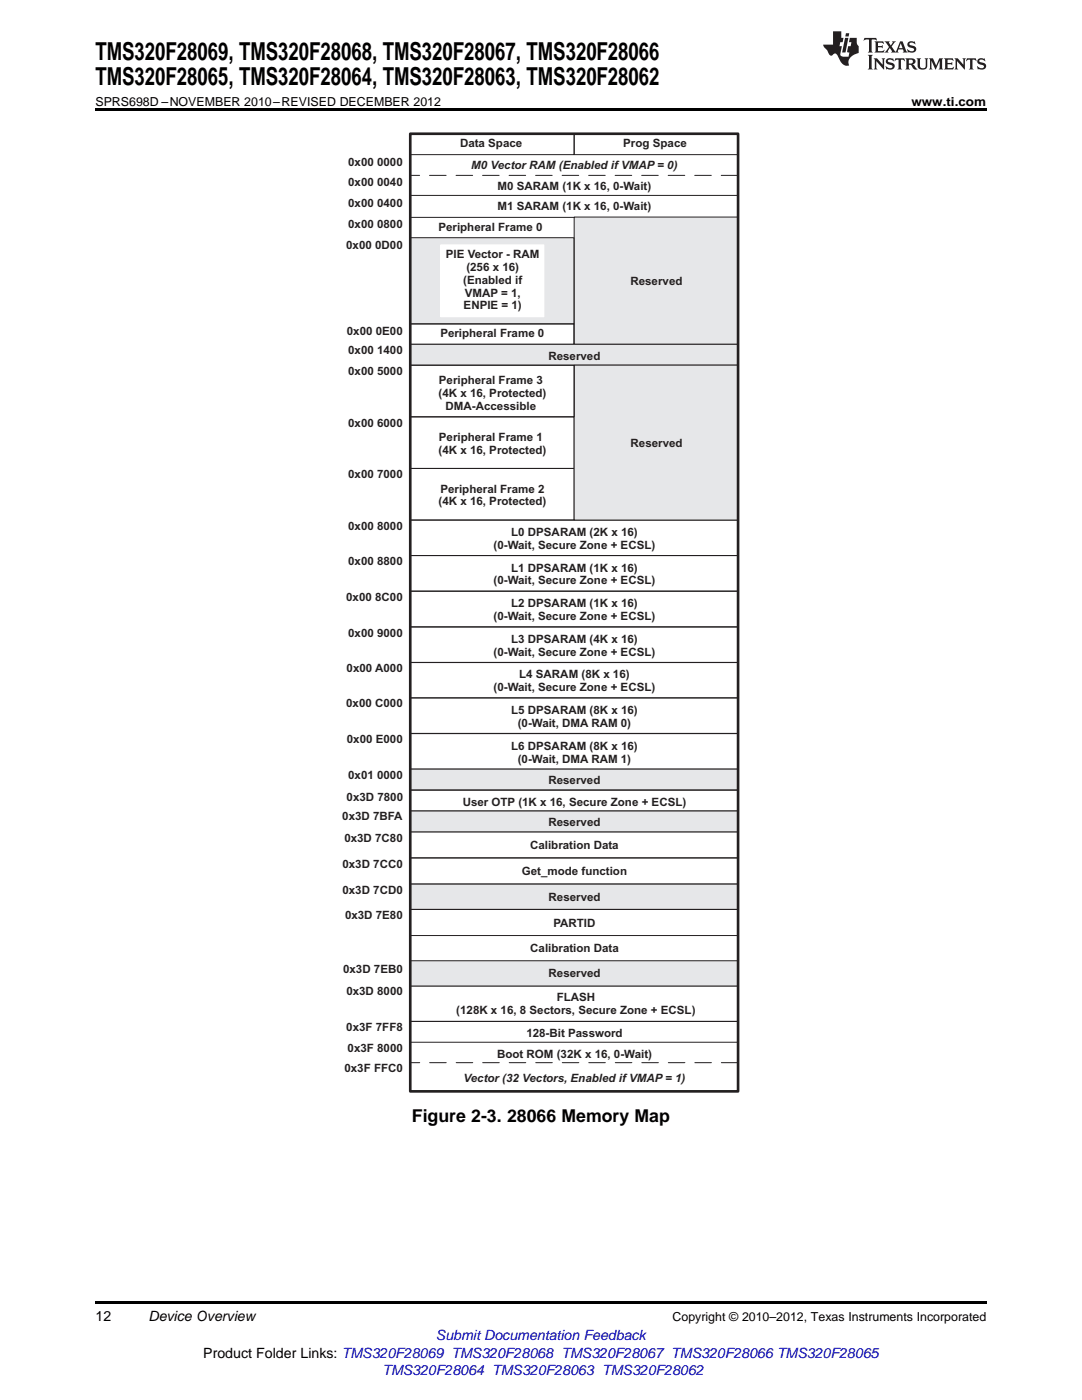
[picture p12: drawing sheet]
<svg xmlns="http://www.w3.org/2000/svg" width="216mm" height="279mm" viewBox="0 0 216 279" stroke-linecap="round" stroke-linejoin="round" font-family="sans-serif">
<defs><g id="words">
<g font-size="4.9">
<text x="19" y="12">TMS320F28069, TMS320F28068, TMS320F28067, TMS320F28066</text>
<text x="19" y="16.9">TMS320F28065, TMS320F28064, TMS320F28063, TMS320F28062</text>
</g>
<text font-size="3.5" x="82.2" y="224">Figure 2-3. 28066 Memory Map</text>
<g font-size="2.8">
<text x="19" y="263.6">12</text>
<text x="29.6" y="263.6">Device Overview</text>
<text x="40.6" y="270.9">Product Folder Links: TMS320F28069 TMS320F28068 TMS320F28067 TMS320F28066 TMS320F28065</text>
</g>
<g font-size="2.8" fill="#00f">
<text x="87" y="267.4">Submit Documentation Feedback</text>
<text x="76.3" y="274.5">TMS320F28064 TMS320F28063 TMS320F28062</text>
</g>
<g font-size="2.5">
<text x="19" y="21.1">SPRS698D –NOVEMBER 2010–REVISED DECEMBER 2012</text>
<text x="181.9" y="21.1">www.ti.com</text>
<text x="134.2" y="263.6">Copyright © 2010–2012, Texas Instruments Incorporated</text>
</g>
<g font-size="2.3" fill="#231f20">
<text x="91.8" y="29.4">Data Space</text>
<text x="124.4" y="29.4">Prog Space</text>
<text x="69.5" y="33">0x00 0000</text>
<text x="94" y="33.8">M0 Vector RAM (Enabled if VMAP = 0)</text>
<text x="69.5" y="37.1">0x00 0040</text>
<text x="69.5" y="41.3">0x00 0400</text>
<text x="99.3" y="37.9">M0 SARAM (1K x 16, 0-Wait)</text>
<text x="69.5" y="45.6">0x00 0800</text>
<text x="87.5" y="46.2">Peripheral Frame 0</text>
<text x="99.3" y="42">M1 SARAM (1K x 16, 0-Wait)</text>
<text x="69.1" y="49.6">0x00 0D00</text>
<text x="89" y="51.5">PIE Vector - RAM</text>
<text x="92.4" y="56.6">(Enabled if</text>
<text x="92.7" y="59.2">VMAP = 1,</text>
<text x="93.1" y="54.1">(256 x 16)</text>
<text x="125.8" y="56.8">Reserved</text>
<text x="92.5" y="61.7">ENPIE = 1)</text>
<text x="69.2" y="66.9">0x00 0E00</text>
<text x="69.5" y="70.7">0x00 1400</text>
<text x="87.9" y="67.3">Peripheral Frame 0</text>
<text x="109.4" y="71.8">Reserved</text>
<text x="69.5" y="74.9">0x00 5000</text>
<text x="87.6" y="76.6">Peripheral Frame 3</text>
<text x="87.5" y="79.2">(4K x 16, Protected)</text>
<text x="88.9" y="81.7">DMA-Accessible</text>
<text x="69.5" y="85.2">0x00 6000</text>
<text x="87.6" y="88">Peripheral Frame 1</text>
<text x="125.8" y="89.1">Reserved</text>
<text x="69.5" y="95.4">0x00 7000</text>
<text x="87.5" y="90.6">(4K x 16, Protected)</text>
<text x="87.5" y="100.8">(4K x 16, Protected)</text>
<text x="87.9" y="98.3">Peripheral Frame 2</text>
<text x="69.5" y="105.8">0x00 8000</text>
<text x="102" y="107">L0 DPSARAM (2K x 16)</text>
<text x="69.5" y="112.7">0x00 8800</text>
<text x="98.5" y="109.6">(0-Wait, Secure Zone + ECSL)</text>
<text x="69.1" y="119.9">0x00 8C00</text>
<text x="98.5" y="116.6">(0-Wait, Secure Zone + ECSL)</text>
<text x="102" y="114.1">L1 DPSARAM (1K x 16)</text>
<text x="98.5" y="123.8">(0-Wait, Secure Zone + ECSL)</text>
<text x="102" y="121.2">L2 DPSARAM (1K x 16)</text>
<text x="69.5" y="127.1">0x00 9000</text>
<text x="98.5" y="130.9">(0-Wait, Secure Zone + ECSL)</text>
<text x="102" y="128.4">L3 DPSARAM (4K x 16)</text>
<text x="69.2" y="134.2">0x00 A000</text>
<text x="98.5" y="138">(0-Wait, Secure Zone + ECSL)</text>
<text x="103.6" y="135.4">L4 SARAM (8K x 16)</text>
<text x="69.1" y="141.1">0x00 C000</text>
<text x="102" y="142.5">L5 DPSARAM (8K x 16)</text>
<text x="69.2" y="148.3">0x00 E000</text>
<text x="102" y="149.6">L6 DPSARAM (8K x 16)</text>
<text x="103.3" y="145">(0-Wait, DMA RAM 0)</text>
<text x="69.5" y="155.6">0x01 0000</text>
<text x="103.3" y="152.2">(0-Wait, DMA RAM 1)</text>
<text x="69.2" y="159.8">0x3D 7800</text>
<text x="92.3" y="160.8">User OTP (1K x 16, Secure Zone + ECSL)</text>
<text x="109.4" y="156.5">Reserved</text>
<text x="68.3" y="163.7">0x3D 7BFA</text>
<text x="68.7" y="168">0x3D 7C80</text>
<text x="109.4" y="164.9">Reserved</text>
<text x="68.3" y="173.2">0x3D 7CC0</text>
<text x="105.8" y="169.4">Calibration Data</text>
<text x="68.3" y="178.5">0x3D 7CD0</text>
<text x="104.1" y="174.6">Get_mode function</text>
<text x="109.5" y="179.8">Reserved</text>
<text x="68.8" y="183.4">0x3D 7E80</text>
<text x="110.4" y="184.9">PARTID</text>
<text x="105.8" y="190">Calibration Data</text>
<text x="68.5" y="194.1">0x3D 7EB0</text>
<text x="109.5" y="195.1">Reserved</text>
<text x="69.1" y="198.6">0x3D 8000</text>
<text x="91" y="202.3">(128K x 16, 8 Sectors, Secure Zone + ECSL)</text>
<text x="111.1" y="199.8">FLASH</text>
<text x="69.1" y="205.8">0x3F 7FF8</text>
<text x="105" y="207">128-Bit Password</text>
<text x="68.7" y="214">0x3F FFC0</text>
<text x="69.4" y="210">0x3F 8000</text>
<text x="92.5" y="215.8">Vector (32 Vectors, Enabled if VMAP = 1)</text>
<text x="99.2" y="211.1">Boot ROM (32K x 16, 0-Wait)</text>
</g>
</g></defs>
<path d="M19 259.7h177.8v.5h-177.8z" fill="#000"/>
<path d="M81.9 26.7h32.7v4.2h-32.7zM114.6 26.7h32.7v4.2h-32.7z" fill="none" stroke="#231f20" stroke-width=".2"/>
<path d="M114.6 43.3h32.7v25.4h-32.7z" fill-rule="evenodd" fill="#e6e7e9"/>
<path d="M81.8 39h65.4M114.6 43.3h32.7v25.4h-32.7z" fill="none" stroke="#231f20" stroke-width=".2"/>
<path d="M147.2 35h-65.4" fill="none" stroke="#231f20" stroke-width=".2" stroke-dasharray="3.3 2"/>
<path d="M81.8 47.4h32.7v17.2h-32.7z" fill-rule="evenodd" fill="#e6e7e9"/>
<path d="M81.8 47.4h32.7v17.2h-32.7z" fill="none" stroke="#231f20" stroke-width=".2"/>
<path d="M87.9 48.9h20.6v14.3h-20.6z" fill-rule="evenodd" fill="#fff"/>
<path d="M87.9 48.9h20.6v14.3h-20.6z" fill="none" stroke="#fff" stroke-width=".2"/>
<path d="M81.8 43.4h32.8M81.9 64.6h32.6v4.1h-32.6z" fill="none" stroke="#231f20" stroke-width=".2"/>
<path d="M81.9 68.7h65.4v4.2h-65.4z" fill-rule="evenodd" fill="#e6e7e9"/>
<path d="M81.9 68.7h65.4v4.2h-65.4zM81.9 83.2h32.7v10.3h-32.7zM81.9 93.5h32.7v10.3h-32.7zM81.9 103.8h65.4v7.1h-65.4zM81.9 118h65.4v7.1h-65.4zM81.9 110.9h65.4v7.1h-65.4zM81.9 125.1h65.4v7.1h-65.4zM81.9 132.2h65.4v7.1h-65.4zM81.9 139.3h65.4v7.1h-65.4zM81.9 146.4h65.4v7.1h-65.4z" fill="none" stroke="#231f20" stroke-width=".2"/>
<path d="M114.6 72.9h32.7v30.9h-32.7z" fill-rule="evenodd" fill="#e6e7e9"/>
<path d="M114.6 72.9h32.7v30.9h-32.7z" fill="none" stroke="#231f20" stroke-width=".2"/>
<path d="M81.9 153.5h65.4v4.2h-65.4z" fill-rule="evenodd" fill="#e6e7e9"/>
<path d="M81.9 72.9h32.7v10.3h-32.7zM81.9 153.5h65.4v4.2h-65.4zM81.9 157.7h65.4v4.2h-65.4zM81.9 166h65.4v5.2h-65.4z" fill="none" stroke="#231f20" stroke-width=".2"/>
<path d="M81.9 161.9h65.4v4.1h-65.4z" fill-rule="evenodd" fill="#e6e7e9"/>
<path d="M81.9 161.9h65.4v4.1h-65.4zM81.9 171.2h65.4v5.2h-65.4zM81.9 196.8h65.4v7h-65.4zM81.9 203.8h65.4v4.2h-65.4z" fill="none" stroke="#231f20" stroke-width=".2"/>
<path d="M147.2 212.1h-65.3" fill="none" stroke="#231f20" stroke-width=".2" stroke-dasharray="3.3 2"/>
<path d="M81.9 176.5h65.4v5h-65.4z" fill-rule="evenodd" fill="#e6e7e9"/>
<path d="M81.9 176.5h65.4v5h-65.4zM81.9 181.5h65.4v5.2h-65.4z" fill="none" stroke="#231f20" stroke-width=".2"/>
<path d="M81.9 186.7h65.4v5h-65.4z" fill-rule="evenodd" fill="#fff"/>
<path d="M81.9 186.7h65.4v5h-65.4z" fill="none" stroke="#231f20" stroke-width=".2"/>
<path d="M81.9 191.7h65.4v5.1h-65.4z" fill-rule="evenodd" fill="#e6e7e9"/>
<path d="M81.9 191.7h65.4v5.1h-65.4z" fill="none" stroke="#231f20" stroke-width=".2"/>
<path d="M81.9 26.7h65.4v191.1h-65.4z" fill="none" stroke="#231f20" stroke-width=".53"/>
<path d="M19 21.6h177.8v.6h-177.8z" fill="#000"/>
<g fill="#231f20">
<path d="M172.5 7.6l-.1 .5 .4-.2h.6v.1v2.1l-.2 .4h.9l-.2-.4v-2.1l.1-.1h.5l.5 .2-.2-.5zM174.5 8.3l.2 .3v1.5l-.2 .4h1.8l.2-.6a1.04 1.04 0 0 1-1.3 .2v-.7h.6l.3 .2v-.6l-.3 .2h-.6v-.6l.8-.1 .4 .3-.2-.5zM176.5 8.3l.9 1.1-.9 1.1h.8l-.2-.2 .4-.7 .5 .7-.2 .2h1.5l-.2-.2 .2-.4h.9l.1 .4-.2 .2h1l-.3-.3-.7-1.9h-.5l-.9 2-.8-1 .9-1h-.8l.1 .3-.4 .5-.3-.6 .1-.2zM179.7 8.6l.4 1h-.7zM181.3 8.4a.63 .63 0 0 0-.2 .7 .63 .63 0 0 0 .6 .4l.6 .2 .1 .2a.75 .75 0 0 1-.7 .4 .75 .75 0 0 1-.6-.5l.1 .7 .1-.1a1.11 1.11 0 0 0 1.5-.6 1.13 1.13 0 0 0-1.2-.8l-.1-.4a1.04 1.04 0 0 1 1.2 .2l-.2-.5-.2 .1-.4-.2zM173.2 10.9l.2 .4v2.2l-.2 .4h1l-.3-.4v-2.2l.3-.4zM174.3 11.6l.3 .4v1.5l-.3 .4h.8l-.2-.4v-1.3l1.5 1.7v-1.9l.2-.4h-.7l.2 .4v.9l-1.1-1.3zM177 11.8a.62 .62 0 0 0-.2 .7 .62 .62 0 0 0 .6 .4l.6 .1 .1 .3a.76 .76 0 0 1-.7 .3 .76 .76 0 0 1-.7-.4l.2 .7 .1-.1a1.11 1.11 0 0 0 1.5-.6 1.13 1.13 0 0 0-1.2-.8l-.1-.4a1.04 1.04 0 0 1 1.2 .2l-.2-.6-.2 .1-.5-.1zM178.7 11.6l-.2 .6a.61 .61 0 0 1 .8-.3v1.6l-.2 .4h.9l-.2-.4v-1.6a.63 .63 0 0 1 .7 .3l-.1-.6zM180.6 11.6l.3 .4v1.5l-.3 .4h1l-.2-.2-.1-.8 .6 .2a.76 .76 0 0 0 1.2 .7l-1-1a.58 .58 0 0 0 .6-.5 .58 .58 0 0 0-.5-.6zM181.4 11.9h.1a.45 .45 0 0 1 .5 .1 .45 .45 0 0 1 .1 .5l-.8 .2zM182.9 11.6l.2 .2a2.17 2.17 0 0 0 .3 1.9 .99 .99 0 0 0 1.6-.6v-1.1l.2-.4h-.7l.2 .2a1.92 1.92 0 0 1-.2 1.8 .6 .6 0 0 1-.9-.5v-1.1l.2-.4zM185.4 11.6l.2 .4v1.5l-.2 .4h.7l-.2-.4v-1.4l.8 1.8 .8-1.8v1.4l-.2 .4h.9l-.2-.4v-1.5l.2-.4h-.8l-.6 1.5-.6-1.5zM188.4 11.6l.2 .4v1.5l-.2 .4h1.8l.1-.6a1.04 1.04 0 0 1-1.2 .1v-.6h.5l.4 .2v-.6l-.4 .2h-.5v-.7h.8l.3 .3-.1-.6zM190.5 11.6l.2 .4v1.5l-.2 .4h.7l-.2-.4v-1.3l1.5 1.7v-1.9l.2-.4h-.7l.2 .4v.9l-1.1-1.3zM192.9 11.6l-.1 .6a.61 .61 0 0 1 .7-.3l.1 1.6-.3 .4h1l-.3-.4 .1-1.6a.63 .63 0 0 1 .7 .3l-.1-.6zM195.2 11.8a.62 .62 0 0 0-.2 .7 .62 .62 0 0 0 .6 .4l.6 .1 .1 .3a.76 .76 0 0 1-.7 .3 .76 .76 0 0 1-.6-.4l.1 .7 .1-.1a1.11 1.11 0 0 0 1.6-.6 1.13 1.13 0 0 0-1.3-.8l-.1-.4a1.04 1.04 0 0 1 1.2 .2l-.1-.6-.2 .1-.5-.1z"/>
<path d="M166.2 6.3v2.6h-1.9v.4l.8 .9a.91 .91 0 0 0 1 .8 .56 .56 0 0 1 .5-.3 .56 .56 0 0 1 .5 .3l.4 .8a1.53 1.53 0 0 0 1.9 1.2 1.54 1.54 0 0 1 1-2.1l.9-.3v-1.4a1.52 1.52 0 0 1-.4-1.6h-1.3l-.2 .8h.5l-.2 .8h-.5l-.1 1v.2l.4 .1-.2 .8a1.93 1.93 0 0 1-1.6-.3l.3-1.8h-.5l.2-.8h.4l.2-.8h-.4v-1.3zM168.6 7.6l-.6 2.9h.7l.6-2.9zM168.8 6.6l-.1 .7h.6l.2-.7z"/>
</g>
<use href="#words"/>
</svg>
